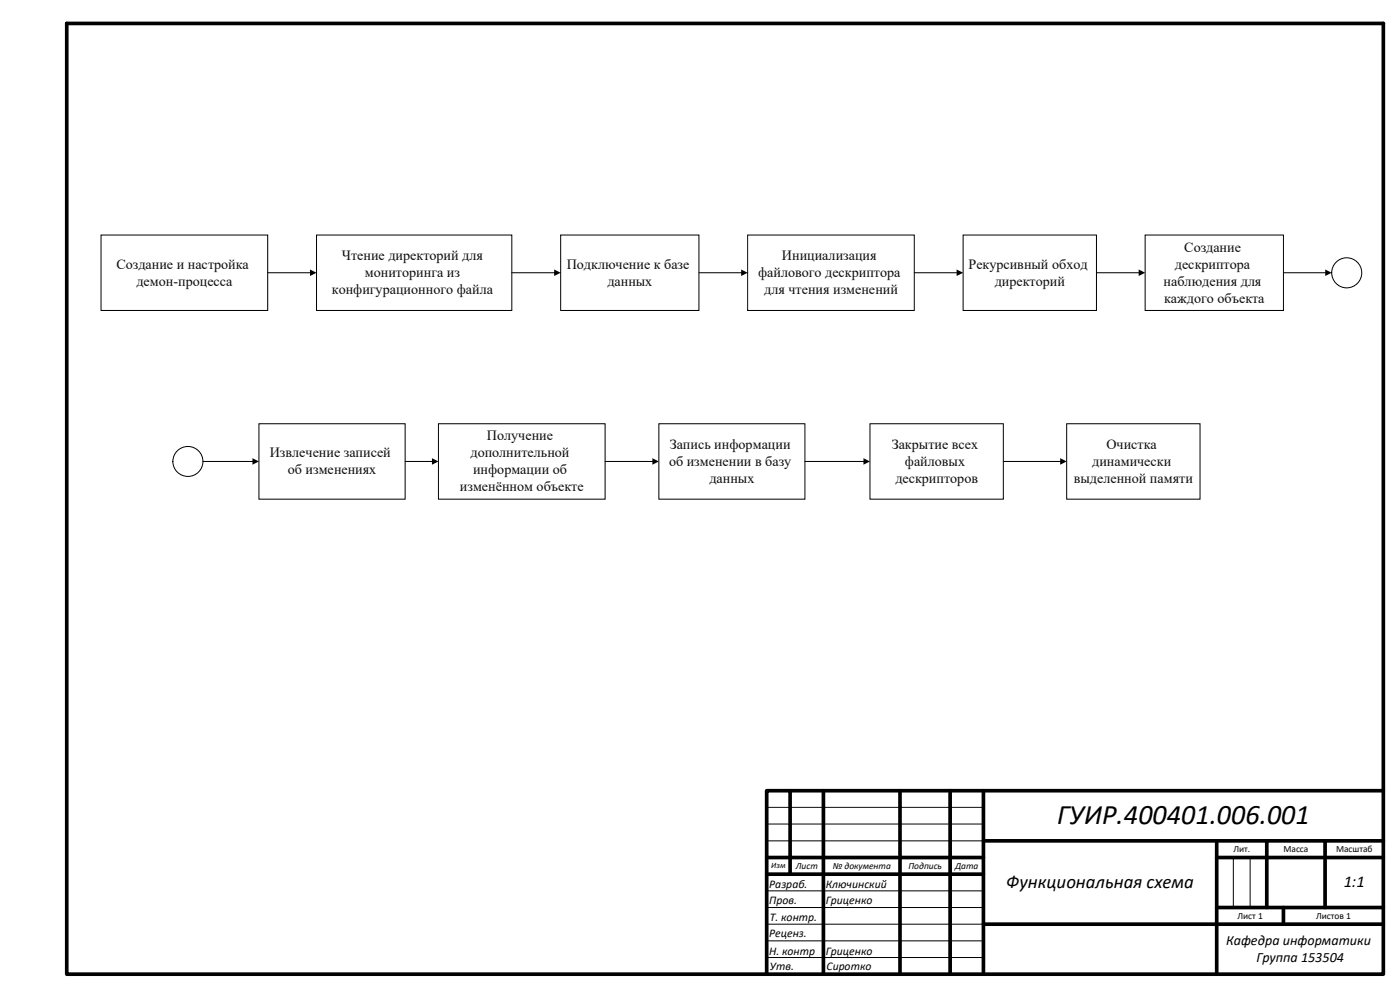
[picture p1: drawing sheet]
<svg xmlns="http://www.w3.org/2000/svg" width="420mm" height="297mm" viewBox="0 0 420 297" stroke-linecap="round" stroke-linejoin="round" font-family="sans-serif">
<defs><g id="words">
<text font-size="8.5" x="317.1" y="247.1">ГУИР.400401.006.001</text>
<text font-size="5.6" x="301.9" y="266.2">Функциональная схема</text>
<text font-size="5" x="403.1" y="266">1:1</text>
<g font-size="4.2" fill="#0c0c0c">
<text x="102.6" y="78">Чтение директорий для</text>
<text x="234.6" y="78">Инициализация</text>
<text x="355.3" y="75.4">Создание</text>
<text x="34.9" y="80.5">Создание и настройка</text>
<text x="109.5" y="83.1">мониторинга из</text>
<text x="170" y="80.5">Подключение к базе</text>
<text x="227.4" y="83.1">файлового дескриптора</text>
<text x="290.5" y="80.5">Рекурсивный обход</text>
<text x="352.5" y="80.5">дескриптора</text>
<text x="40.9" y="85.6">демон-процесса</text>
<text x="99.5" y="88.1">конфигурационного файла</text>
<text x="182.2" y="85.6">данных</text>
<text x="229.3" y="88.1">для чтения изменений</text>
<text x="298.4" y="85.6">директорий</text>
<text x="349.1" y="85.6">наблюдения для</text>
<text x="349.2" y="90.7">каждого объекта</text>
<text x="146.1" y="132">Получение</text>
<text x="80.9" y="137.1">Извлечение записей</text>
<text x="141.1" y="137.1">дополнительной</text>
<text x="200.9" y="134.5">Запись информации</text>
<text x="267.5" y="134.5">Закрытие всех</text>
<text x="331.9" y="134.5">Очистка</text>
<text x="86.4" y="142.2">об изменениях</text>
<text x="141.9" y="142.2">информации об</text>
<text x="200.7" y="139.6">об изменении в базу</text>
<text x="271.4" y="139.6">файловых</text>
<text x="327.7" y="139.6">динамически</text>
<text x="138" y="147.2">изменённом объекте</text>
<text x="212.8" y="144.7">данных</text>
<text x="268.6" y="144.7">дескрипторов</text>
<text x="322.2" y="144.7">выделенной памяти</text>
</g>
<g font-size="4.2">
<text x="367.8" y="283.3">Кафедра информатики</text>
<text x="376.9" y="288.3">Группа 153504</text>
</g>
<g font-size="3.5">
<text x="230.8" y="266.1">Разраб.</text>
<text x="247.7" y="266.1">Ключинский</text>
<text x="230.8" y="271.1">Пров.</text>
<text x="247.7" y="271.1">Гриценко</text>
<text x="230.8" y="281">Реценз.</text>
<text x="231" y="276.1">Т. контр.</text>
<text x="230.8" y="286.1">Н. контр</text>
<text x="247.7" y="286.1">Гриценко</text>
<text x="231" y="290.7">Утв.</text>
<text x="247.9" y="290.7">Сиротко</text>
</g>
<g font-size="2.8">
<text x="370" y="255.4">Лит.</text>
<text x="385" y="255.4">Масса</text>
<text x="400.8" y="255.4">Масштаб</text>
<text x="238.8" y="260.3">Лист</text>
<text x="249.8" y="260.3">№ документа</text>
<text x="272.5" y="260.3">Подпись</text>
<text x="286.6" y="260.3">Дата</text>
<text x="371.2" y="275.3">Лист 1</text>
<text x="394.8" y="275.3">Листов 1</text>
</g>
<text font-size="2.5" x="231.4" y="260.3">Изм</text>
</g></defs>
<g fill="none" stroke="#000" stroke-width="1.1">
<path d="M20 7h395v285h-395zM237 237v25M247 237v55M270 237v55M285 237v55M295 237v55M415 237h-185v55M230 257h65M295 252h120M365 252v40M365 257h50M380 252v20"/>
<path d="M397.5 252v20M230 262h65M295 277h120M365 272h50M385 272v5"/>
</g>
<path d="M230 242h65M230 247h65M230 252h65M370 257v15M375 257v15M230 267h65M230 272h65M230 277h65.1M230 282h65M230 287h65" fill="none" stroke="#000" stroke-width=".3"/>
<path d="M95 70.4h58.5v22.6h-58.5z" fill="#fff"/>
<path d="M95 70.4h58.5v22.6h-58.5z" fill="none" stroke="#000" stroke-width=".3"/>
<path d="M30.3 70.4h50v22.6h-50z" fill="#fff"/>
<path d="M30.3 70.4h50v22.6h-50z" fill="none" stroke="#000" stroke-width=".3"/>
<path d="M168.2 70.4h41.5v22.6h-41.5z" fill="#fff"/>
<path d="M168.2 70.4h41.5v22.6h-41.5z" fill="none" stroke="#000" stroke-width=".3"/>
<path d="M224.3 70.4h50v22.6h-50z" fill="#fff"/>
<path d="M224.3 70.4h50v22.6h-50z" fill="none" stroke="#000" stroke-width=".3"/>
<path d="M288.9 70.4h40v22.6h-40z" fill="#fff"/>
<path d="M288.9 70.4h40v22.6h-40z" fill="none" stroke="#000" stroke-width=".3"/>
<path d="M343.5 70.4h41.5v22.6h-41.5z" fill="#fff"/>
<path d="M343.5 70.4h41.5v22.6h-41.5z" fill="none" stroke="#000" stroke-width=".3"/>
<path d="M261 127h40v22.6h-40z" fill="#fff"/>
<path d="M261 127h40v22.6h-40z" fill="none" stroke="#000" stroke-width=".3"/>
<path d="M131.5 127h50v22.6h-50z" fill="#fff"/>
<path d="M131.5 127h50v22.6h-50z" fill="none" stroke="#000" stroke-width=".3"/>
<path d="M197.7 127h43.8v22.6h-43.8z" fill="#fff"/>
<path d="M197.7 127h43.8v22.6h-43.8z" fill="none" stroke="#000" stroke-width=".3"/>
<path d="M320 127h40v22.6h-40z" fill="#fff"/>
<path d="M320 127h40v22.6h-40z" fill="none" stroke="#000" stroke-width=".3"/>
<path d="M77.7 127h43.8v22.6h-43.8z" fill="#fff"/>
<path d="M77.7 127h43.8v22.6h-43.8z" fill="none" stroke="#000" stroke-width=".3"/>
<circle cx="404" cy="81.8" r="4.5" fill="#fff"/>
<circle cx="404" cy="81.8" r="4.5" fill="none" stroke="#000" stroke-width=".3"/>
<circle cx="56.4" cy="138.3" r="4.5" fill="#fff"/>
<g fill="none" stroke="#000" stroke-width=".3">
<path d="M80.3 81.7h12.9M153.5 81.7h13M209.7 81.7h12.9M274.3 81.7h12.9M328.9 81.7h12.9M385 81.7h12.8M60.9 138.3h15.1M121.5 138.3h8.3M181.5 138.3h14.4M241.5 138.3h17.8M301 138.3h17.3"/>
<circle cx="56.4" cy="138.3" r="4.5"/>
</g>
<path d="M93 80.8l2 .9-2 1zM166.2 80.8l2 .9-2 1zM222.3 80.8l2 .9-2 1zM287 80.8l1.9 .9-1.9 1zM341.6 80.8l1.9 .9-1.9 1zM397.6 80.8l1.9 .9-1.9 1zM75.7 137.3l2 1-2 1zM129.6 137.3l1.9 1-1.9 1zM195.7 137.3l2 1-2 1zM259 137.3l2 1-2 1zM318.1 137.3l1.9 1-1.9 1z" fill="#000"/>
<use href="#words"/>
</svg>
